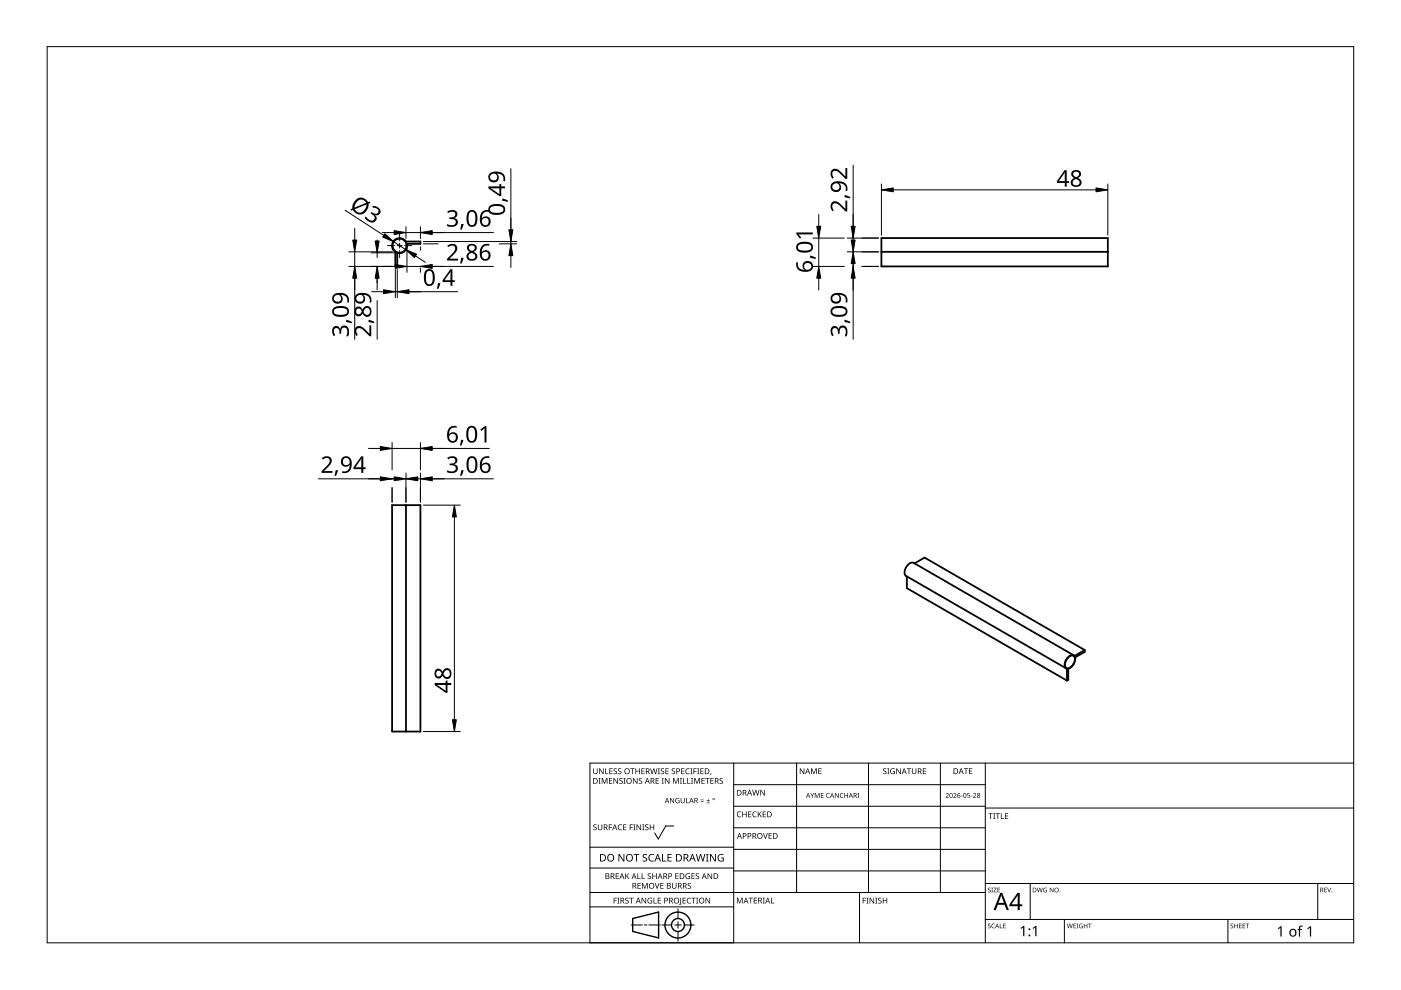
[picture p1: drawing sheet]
<svg xmlns="http://www.w3.org/2000/svg" width="297mm" height="210mm" viewBox="0 0 297 210" stroke-linecap="round" stroke-linejoin="round" font-family="sans-serif">
<g fill="none" stroke="#000" stroke-width=".38">
<path d="M86.1 51.2h3v.5h-2.8a1.61 1.61 0 0 1-2.1 1.9v2.9h-.4v-3.1a1.59 1.59 0 0 1-.2-2.5 1.59 1.59 0 0 1 2.5 .3M186.9 50.5h48v6h-48zM186.9 53.4h48M83.1 107.1h6v48h-6zM86.1 107.1v48M193.7 119.4a1.75 1.75 0 0 0-1.9 1.8l.1 .7 .2 .2 34 19.6M193.7 119.3l34 19.6M193.9 119.5l2.1-1.3 34 19.6M192.3 122.2v2.5l33.9 19.6M226.4 139.5a.9 .9 0 0 1 1.4-.3 2.05 2.05 0 0 1-1.4 2.5 1.07 1.07 0 0 1-.3-1.8zM227.9 139.4a2.27 2.27 0 0 1-1.4 2.4v2.3l-.3 .2M230 137.8l-2.3 1.2a1.69 1.69 0 0 0-2 1.8 .78 .78 0 0 0 .5 1"/>
<path d="M230 137.8v.4l-2 1.2M226.2 141.8v2.5"/>
<circle cx="84.7" cy="52.1" r="1.49"/>
</g>
<path d="M10 9.9h277v190h-277z" fill="none" stroke="#000" stroke-width=".21"/>
<g fill="none" stroke="#000" stroke-width=".21">
<path d="M125.1 179.6h30.5M142.8 175.1h-1.6l-1.6 2.8-.8-1.3M155.6 166.4h53.3M155.6 161.8v38.1h-30.5v-38.1h161.9M168.9 161.8v27.4M184.1 161.8v27.4M199.4 161.8v27.4M208.9 170.9h-53.3M208.9 175.5h-53.3M208.9 161.8v38.1M287 171.3h-78.1M125.1 192.3h30.5"/>
<path d="M125.1 189.2h83.8M133.8 196.1h2.4M136.6 196.1h.6M140 196.1h-2.4M140.3 196.1h2.1M143.1 196.1h1.3M143.7 195.4v1.4M143.7 197.5v2M143.7 192.7v2M147.2 196.1h-2.1M155.6 180.1h53.3M155.6 184h-30.5"/>
<path d="M182.2 189.2v10.7M208.9 184.7h-53.3M218.4 187.3v7.6M225.7 194.9v5M260.3 194.9v5M279.4 187.3v7.6M287 194.9h-78.1M287 187.3h-78.1"/>
</g>
<g fill="#000">
<path d="M125.8 174.9l.5-.1h.2l-.1 .2a.25 .25 0 0 0-.3-.1 .25 .25 0 0 0 0 .4 .42 .42 0 0 1 .4 .5 .42 .42 0 0 1-.7 .2v-.1a.27 .27 0 0 0 .5 0 .27 .27 0 0 0-.1-.4l-.4-.2zM125.8 162.9h.1v.8a.32 .32 0 0 0 .3 .3 .32 .32 0 0 0 .3-.3v-.8h.2v.8a.47 .47 0 0 1-.5 .4 .47 .47 0 0 1-.4-.4zM126.9 165h.4l-.1 .1v1l.1 .1h-.4l.1-.1v-1zM126.8 174.8h.1v.8a.32 .32 0 0 0 .3 .3 .32 .32 0 0 0 .3-.3v-.8h.2v.8a.47 .47 0 0 1-.5 .4 .47 .47 0 0 1-.4-.4zM127 162.9h.2l.6 1v-1h.2v1.2h-.2l-.7-1 .1 1h-.2zM127.6 165h.2l.4 1 .4-1h.2v1.2h-.2v-1.1l-.4 1.1h-.1l-.4-1.1v1.1h-.1zM128.3 162.9h.2v1.1h.5v.1h-.7zM129.1 174.8h.7v.1h-.6v.5h.5v.1h-.5v.5h-.1zM129.1 165h.7v.1h-.5v.4h.5v.1h-.5v.4h.5v.2h-.7zM129.2 162.9h.7v.1h-.5v.4h.4v.2h-.4v.4h.5v.1h-.7zM130.1 163l.5-.1 .2 .1v.1a.25 .25 0 0 0-.4-.1 .25 .25 0 0 0 0 .4 .42 .42 0 0 1 .4 .5 .42 .42 0 0 1-.7 .2v-.1a.27 .27 0 0 0 .5 0 .27 .27 0 0 0-.1-.4l-.4-.2zM130.1 165h.1l.7 1v-1h.1v1.2h-.2l-.6-1v1h-.1z"/>
<path d="M131.1 175l.5-.2 .3 .1-.1 .1a.49 .49 0 0 0-.7 .4 .49 .49 0 0 0 .8 .4 .57 .57 0 0 1-.8 0 .57 .57 0 0 1 0-.8zM131.1 163l.4-.1 .2 .1v.1a.25 .25 0 0 0-.4-.1 .25 .25 0 0 0 0 .4 .42 .42 0 0 1 .4 .5 .42 .42 0 0 1-.6 .2v-.1a.27 .27 0 0 0 .4 0 .27 .27 0 0 0-.1-.4l-.3-.2zM131.4 165.1l.4-.2 .2 .1v.1a.25 .25 0 0 0-.4-.1 .25 .25 0 0 0 0 .4l.4 .2v.4l-.4 .2-.3-.1 .1-.1a.27 .27 0 0 0 .4 .1 .27 .27 0 0 0-.1-.4l-.4-.3zM132.2 165h.4l-.1 .1v1l.1 .1h-.4l.1-.1v-1zM132.1 174.8h.7v.1h-.5v.4h.5v.1h-.5v.5h.5v.1h-.7zM133.5 174.8h.7v.1h-.5v.5h.5v.1h-.5v.5h-.2zM133.6 162.9h.9v.1h-.3v1.1h-.2v-1.1h-.4zM134.3 174.8h.4l-.1 .1v1l.1 .1h-.4l.1-.1v-1zM134.2 165h.2l.6 1v-1h.2v1.2h-.2l-.7-1v1h-.1zM134.7 162.9h.2v.5h.6v-.5h.2v1.2h-.2v-.5h-.6v.5h-.2zM135 174.8h.1l.7 1v-1h.1v1.2h-.2l-.6-1v1h-.1zM135.5 165.1l.4-.2 .2 .1v.1a.25 .25 0 0 0-.4-.1 .25 .25 0 0 0 0 .4l.4 .2v.4l-.4 .2-.3-.1 .1-.1a.27 .27 0 0 0 .4 .1 .27 .27 0 0 0-.1-.4l-.3-.3z"/>
<path d="M136.2 174.8h.4l-.1 .1v1l.1 .1h-.4l.1-.1v-1zM136 162.9h.7v.1h-.6v.4h.5v.2h-.5v.4h.6v.1h-.7zM136.8 174.9l.4-.1h.3l-.1 .2a.25 .25 0 0 0-.3-.1 .25 .25 0 0 0 0 .4 .42 .42 0 0 1 .4 .5 .42 .42 0 0 1-.7 .2v-.1a.27 .27 0 0 0 .5 0 .27 .27 0 0 0-.1-.4l-.4-.2zM137.8 174.8h.1v.5h.6v-.5h.2v1.2h-.2v-.6h-.6v.6h-.1zM137.8 162.9h.2l.3 1 .2-1h.2l.3 1 .2-1h.2l-.3 1.2h-.2l-.3-1-.3 1h-.1zM139 165h.7v.1h-.5v.4h.5v.1h-.5v.4h.5v.2h-.7zM139.5 162.9h.4l-.1 .1v1l.1 .1h-.4l.1-.1v-1zM140.3 165h.4l-.1 .1v1l.1 .1h-.4l.1-.1v-1zM140.1 163l.5-.1 .2 .1v.1a.25 .25 0 0 0-.4-.1 .25 .25 0 0 0 0 .4 .42 .42 0 0 1 .4 .5 .42 .42 0 0 1-.7 .2l.1-.1a.27 .27 0 0 0 .4 0 .27 .27 0 0 0-.1-.4l-.4-.2zM141.1 162.9h.7v.1h-.6v.4h.5v.2h-.5v.4h.6v.1h-.7zM141 165h.1l.7 1v-1h.1v1.2h-.1l-.7-1v1h-.1zM142.1 169.2h.1l.6 .9v-.9h.1v1.1h-.1l-.6-.9v.9h-.1z"/>
<path d="M142.5 163l.4-.1 .2 .1v.1a.25 .25 0 0 0-.4-.1 .25 .25 0 0 0 0 .4 .42 .42 0 0 1 .4 .5 .42 .42 0 0 1-.6 .2v-.1a.27 .27 0 0 0 .4 0 .27 .27 0 0 0-.1-.4l-.4-.2zM142.7 165h.2l.4 1 .4-1h.2v1.2h-.1v-1.1l-.4 1.1h-.2l-.4-1.1v1.1h-.1zM143.3 169.3l.5-.1 .3 .1-.1 .1a.45 .45 0 0 0-.7 .3 .45 .45 0 0 0 .6 .5v-.4h-.2v-.1h.4v.6a.6 .6 0 0 1-.8-.2 .6 .6 0 0 1 0-.8zM144.2 165h.4l-.2 .1v1l.2 .1h-.4l.1-.1v-1zM144.8 165h.2v1h.5v.2h-.7zM144.4 162.9h.7v.1h-.5v.4h.5v.2h-.5v.4h.5v.1h-.7zM144.3 169.2h.2v.7a.28 .28 0 0 0 .2 .3 .28 .28 0 0 0 .3-.3v-.7h.2v.7a.42 .42 0 0 1-.5 .4 .42 .42 0 0 1-.4-.4zM145.5 169.2h.1v1h.5v.1h-.6zM145.7 165h.2v1h.5v.2h-.7zM145.5 163.1l.3-.2 .4 .1v.1l-.3-.1a.49 .49 0 0 0-.4 .7 .49 .49 0 0 0 .7 .3 .57 .57 0 0 1-.8-.1 .57 .57 0 0 1 0-.8zM146.4 162.9h.4l-.1 .1v1l.1 .1h-.4l.1-.1v-1zM146.5 165h.5l-.2 .1v1l.2 .1h-.5l.2-.1v-1z"/>
<path d="M147 162.9h.7v.1h-.5v.5h.5v.1h-.5v.5h-.2zM147.2 165h.2l.4 1 .4-1h.2v1.2h-.2l.1-1.1-.5 1.1h-.1l-.4-1.1v1.1h-.1zM147.8 162.9h.5l-.2 .1v1l.2 .1h-.5l.2-.1v-1zM148.5 169.9h.7v.1h-.7zM148.5 169.5h.7v.2h-.7zM148.5 162.9h.7v.1h-.6v.4h.5v.2h-.5v.4h.6v.1h-.7zM148.7 165h.7v.1h-.5v.4h.5v.1h-.5v.4h.5v.2h-.7zM149.8 170.2h.7v.1h-.7zM149.5 165h.9v.1h-.3v1.1h-.2v-1.1h-.4zM150.1 169.4l.1 .3h.3l-.3 .1v.3l-.1-.3h-.3l.3-.1zM150.7 163.9h.1l-.2 .4zM150.6 165h.7v.1h-.5v.4h.5v.1h-.5v.4h.5v.2h-.7z"/>
<path d="M152.6 165.1l.4-.2 .3 .1-.1 .1a.25 .25 0 0 0-.4-.1 .25 .25 0 0 0 0 .4l.4 .2 .1 .4-.4 .2-.4-.1 .1-.1a.27 .27 0 0 0 .5 .1 .27 .27 0 0 0-.1-.4l-.4-.3zM156.4 172.2l.4-.2 .4 .1-.1 .1a.49 .49 0 0 0-.7 .5 .49 .49 0 0 0 .7 .4 .57 .57 0 0 1-.8 0 .57 .57 0 0 1 0-.8zM157.4 172.1h.1v.5h.7v-.5h.1v1.2h-.1v-.6h-.7v.6h-.1zM158.6 172.1h.7v.1h-.5v.4h.5v.1h-.5v.4h.5v.2h-.7zM159.7 172.2l.3-.2 .4 .1v.1h-.3a.49 .49 0 0 0-.4 .6 .49 .49 0 0 0 .7 .3 .57 .57 0 0 1-.8 0 .57 .57 0 0 1 0-.8zM159.5 167.5h.1l.3 1 .3-1h.1l.3 1 .3-1h.1l-.3 1.2h-.2l-.3-1.1-.2 1.1h-.2zM160.7 172.1h.1v.6l.5-.6h.2l-.5 .5 .5 .7h-.1l-.5-.6-.1 .6h-.1zM161.8 176.6h.1l.4 1.1 .3-1.1h.2l-.4 1.2h-.2zM161.2 167.5h.2l.6 1v-1h.2v1.2h-.2l-.7-1v1h-.1zM161.7 172.1h.7v.1h-.5v.4h.5v.1h-.5v.4h.5v.2h-.7zM163 176.6h.6v.2h-.5v.3h.5v.2h-.5v.4h.5v.1h-.6zM169.6 162.9h.2l.6 1v-1h.1v1.2h-.1l-.7-1v1h-.1z"/>
<path d="M171.8 168.1h.1l.3 .5 .3-.5h.1l-.3 .7v.4h-.2v-.4zM172 162.9h.2l.4 1 .3-1h.3v1.2h-.2v-1l-.4 1h-.1l-.4-1.1v1.1h-.1zM172.7 168.1h.2l.4 .9 .3-.9h.2v1.1h-.2v-.9l-.4 .9-.3-.9v.9h-.2zM173.5 162.9h.7v.1h-.5v.4h.4v.1h-.4v.5h.5v.1h-.7zM174 168.1h.6v.2h-.4v.3h.4v.1h-.4v.4h.4v.1h-.6zM175.3 168.3l.3-.2 .3 .1v.1a.41 .41 0 0 0-.6 .4 .41 .41 0 0 0 .6 .3 .48 .48 0 0 1-.7 0 .48 .48 0 0 1 .1-.7zM177 168.1h.2l.5 .9v-.9h.1v1.1h-.1l-.6-.9v.9h-.1zM178.2 168.3l.3-.2 .3 .1v.1a.41 .41 0 0 0-.6 .4 .41 .41 0 0 0 .6 .3 .48 .48 0 0 1-.7 0 .48 .48 0 0 1 .1-.7zM179 168.1h.1v.5h.6v-.5h.1v1.1h-.1v-.5h-.6v.5h-.1zM181.8 168.1h.4l-.2 .1 .2 1h-.4l.1-.1zM187.3 163l.4-.1 .2 .1v.1a.25 .25 0 0 0-.4-.1 .25 .25 0 0 0 0 .4 .42 .42 0 0 1 .4 .5 .42 .42 0 0 1-.6 .2v-.1a.27 .27 0 0 0 .4 0 .27 .27 0 0 0-.1-.4l-.3-.2zM188.1 162.9h.5l-.2 .1v1l.2 .1h-.5l.2-.1v-1z"/>
<path d="M188.9 163.1l.5-.2 .3 .1v.1a.5 .5 0 0 0-.8 .4 .5 .5 0 0 0 .7 .5v-.4h-.3v-.1h.4v.6a.66 .66 0 0 1-.8-.1 .66 .66 0 0 1 0-.9zM190 162.9h.2l.7 1-.1-1h.2v1.2h-.2l-.6-1v1h-.2zM192.3 162.9h.9v.1h-.4v1.1h-.2v-1.1h-.3zM193.3 162.9h.2v.8a.32 .32 0 0 0 .3 .3 .32 .32 0 0 0 .3-.3v-.8h.2v.8a.47 .47 0 0 1-.5 .4 .47 .47 0 0 1-.5-.4zM195.7 162.9h.6v.1h-.5v.4h.5v.2h-.5v.4h.5v.1h-.6zM200.5 168.3a.37 .37 0 0 1 .6 0 .37 .37 0 0 1-.2 .5l-.3 .3h.6v.1h-.7l.3-.4a.27 .27 0 0 0 .2-.4 .27 .27 0 0 0-.4-.1zM202.1 168.3a.37 .37 0 0 1 .6 0 .37 .37 0 0 1-.2 .5l-.2 .3h.5v.1h-.7l.3-.4a.27 .27 0 0 0 .3-.4 .27 .27 0 0 0-.5-.1zM203.7 168.7h.4v.1h-.4zM204.4 162.9h.9v.1h-.4v1.1h-.2v-1.1h-.3zM205.1 168.1h.5v.2h-.4v.3a.34 .34 0 0 1 .5 .1 .34 .34 0 0 1-.2 .5 .34 .34 0 0 1-.4-.2 .29 .29 0 0 0 .4 .1 .29 .29 0 0 0 0-.5 .29 .29 0 0 0-.4 0zM205.8 168.7h.4v.1h-.4zM205.4 162.9h.7v.1h-.5v.4h.5v.1h-.5v.5h.5v.1h-.7z"/>
<path d="M206.3 168.3a.37 .37 0 0 1 .6 0 .37 .37 0 0 1-.2 .5l-.2 .3h.5v.1h-.7l.3-.4a.27 .27 0 0 0 .3-.4 .27 .27 0 0 0-.5-.1zM209.6 172.4h.9v.2h-.4v1h-.1v-1h-.4zM210.6 172.4h.4l-.1 .1v1l.1 .1h-.4l.1-.1v-1zM211.1 172.4h.9v.2h-.4v1h-.1v-1h-.4zM212.2 172.4h.2v1.1h.5v.1h-.7zM213.1 172.4h.7v.2h-.6v.3h.5v.2h-.5v.4h.6v.1h-.7zM130.1 190.3h.7v.2h-.5v.4h.4v.1h-.4v.6h-.2zM130.5 185.2h.7v.1h-.5v.4h.5v.1h-.5v.4h.5v.2h-.7zM130.9 190.3h.4l-.1 .2v.9l.1 .2h-.4l.1-.2v-.9zM131.1 181.1h.3l.8 1.3v-1.3h.2v1.6h-.3l-.8-1.4v1.4h-.2zM132.6 190.5l.4-.2 .3 .1-.1 .1a.25 .25 0 0 0-.4-.1 .25 .25 0 0 0 0 .4 .4 .4 0 0 1 .5 .3 .4 .4 0 0 1-.3 .5 .4 .4 0 0 1-.5-.2h.1a.27 .27 0 0 0 .5 .1 .27 .27 0 0 0-.1-.5l-.4-.2zM132.6 185.2h.1v.6l.6-.6h.1l-.4 .5 .5 .7h-.2l-.5-.6-.1 .6h-.1z"/>
<path d="M133.4 190.3h.9v.2h-.4v1.1h-.1v-1.1h-.4zM134.3 181.1h1.2v.2h-.5v1.4h-.2v-1.4h-.5zM135.2 185.2h.1v1h.5v.2h-.6zM135.2 187.2h.6v.1h-.5v.4h.5v.2h-.5v.4h.5v.1h-.6zM136 185.2h.2v1h.5v.2h-.7zM136.1 187.2h.2l.4 1 .4-1h.2v1.2h-.1v-1l-.4 1h-.2l-.4-1 .1 1h-.2zM136 190.3h.2l.7 1.1-.1-1.1h.2v1.3h-.2l-.6-1v1h-.2zM136.3 181.2l.4-.1h.5l-.2 .2a.33 .33 0 0 0-.5 .1 .33 .33 0 0 0 .4 .4 .49 .49 0 0 1 .3 .7 .49 .49 0 0 1-.8 .2l-.2-.1v-.2l.3 .1a.35 .35 0 0 0 .5-.2 .35 .35 0 0 0-.4-.4l-.3-.3zM137.4 190.5l.6-.2 .3 .1-.1 .1a.5 .5 0 0 0-.8 .4 .5 .5 0 0 0 .7 .5v-.3h-.3v-.2h.5v.6a.66 .66 0 0 1-.9-.1 .66 .66 0 0 1 0-.9zM137.4 185.3l.4-.2 .2 .1v.1a.25 .25 0 0 0-.4-.1 .25 .25 0 0 0 0 .4 .42 .42 0 0 1 .4 .6 .42 .42 0 0 1-.6 .2v-.2a.27 .27 0 0 0 .4 .1 .27 .27 0 0 0-.1-.4l-.3-.3zM137.7 181.3l.4-.2h.6l-.1 .2-.4-.1a.64 .64 0 0 0-.5 .9 .64 .64 0 0 0 .9 .3v.2a.83 .83 0 0 1-1-.3 .83 .83 0 0 1 .1-1zM138.6 190.3h.1v1.1h.5v.2h-.6z"/>
<path d="M138.8 187.2h.2l.3 1.1 .4-1.1h.1l-.4 1.2h-.1zM138.3 185.2h.2v.5h.6v-.5h.1v1.2h-.1v-.6h-.6v.6h-.2zM139.5 190.3h.6v.2h-.5v.4h.5v.1h-.5v.4h.5v.2h-.6zM140.4 181.1h.2v1.4h.7v.2h-.9zM140 187.2h.7v.1h-.5v.4h.5v.2h-.5v.4h.5v.1h-.7zM141.5 181.1h.9v.2h-.7v.4h.7v.2h-.7v.6h.7v.2h-.9zM142.5 187.2h.1v.8a.32 .32 0 0 0 .4 .3 .32 .32 0 0 0 .3-.3v-.8h.1v.8a.47 .47 0 0 1-.4 .4 .47 .47 0 0 1-.5-.4zM143.2 185.2h.7v.1h-.6v.4h.5v.1h-.5v.4h.6v.2h-.7zM144.2 190.3h.2v1.3l-.1 .2-.3 .1v-.2l.2-.1zM144.7 190.3h.7v.2h-.5v.4h.5v.1h-.5v.4h.5v.2h-.7zM145.5 185.3l.4-.2 .4 .1-.1 .1a.5 .5 0 0 0-.7 .4 .5 .5 0 0 0 .7 .5v-.3h-.3v-.2h.4v.6a.66 .66 0 0 1-.9-.1 .66 .66 0 0 1 .1-.9zM145.8 190.5l.3-.2 .4 .1v.1h-.3a.49 .49 0 0 0-.4 .6 .49 .49 0 0 0 .7 .3 .57 .57 0 0 1-.8 0 .57 .57 0 0 1 0-.8z"/>
<path d="M145.9 187.3l.4-.1 .2 .1v.1a.25 .25 0 0 0-.4-.1 .25 .25 0 0 0 0 .4l.4 .2v.3l-.4 .2h-.3l.1-.1a.27 .27 0 0 0 .4 0 .27 .27 0 0 0-.1-.4l-.4-.2zM146.6 190.3h.9v.2h-.4v1.1h-.1v-1.1h-.4zM146.6 185.2h.7v.1h-.5v.4h.5v.1h-.5v.4h.5v.2h-.7zM147.6 190.3h.4l-.1 .2v.9l.1 .2h-.4l.1-.2v-.9zM147.6 185.3l.4-.2 .2 .1v.1a.25 .25 0 0 0-.4-.1 .25 .25 0 0 0 0 .4 .42 .42 0 0 1 .4 .6 .42 .42 0 0 1-.7 .2l.1-.2a.27 .27 0 0 0 .4 .1 .27 .27 0 0 0-.1-.4l-.4-.3zM147.5 181.1h.2l.4 1.3 .3-1.3h.2l.4 1.3 .3-1.3h.2l-.4 1.6h-.2l-.4-1.4-.3 1.4h-.2zM149.7 181.1h.5l-.2 .1v1.3l.2 .2h-.5l.1-.2v-1.3zM149.6 190.3h.2l.6 1.1v-1.1h.2v1.3h-.2l-.7-1v1h-.1zM150 185.2h.2l.6 1v-1h.2v1.2h-.2l-.6-1v1h-.2zM150.5 181.1h.3l.8 1.3v-1.3h.2v1.6h-.2l-.9-1.4v1.4h-.2zM152.4 181.3l.7-.2h.3l-.1 .2a.65 .65 0 0 0-1 .5 .65 .65 0 0 0 .9 .7v-.5h-.3v-.2h.5v.8a.86 .86 0 0 1-1.1-.2 .86 .86 0 0 1 .1-1.1zM156.2 190.3h.3l.3 1 .4-1h.3v1.2h-.2v-1l-.4 1h-.1l-.4-1v1h-.2z"/>
<path d="M158.7 190.3h.9v.2h-.3v1h-.2v-1h-.4zM159.8 190.3h.7v.2h-.5v.3h.5v.2h-.5v.4h.5v.1h-.7zM161.7 190.3h.5l-.2 .2v.9l.2 .1h-.5l.2-.1v-.9zM163.5 190.3h.1v1.1h.6v.1h-.7zM182.9 190.3h.7v.2h-.5v.4h.5v.1h-.5v.6h-.2zM183.7 190.3h.4l-.1 .2v.9l.1 .2h-.4l.1-.2v-.9zM184.4 190.3h.1l.7 1v-1h.1v1.3h-.1l-.7-1v1h-.1zM185.6 190.3h.4l-.1 .2v.9l.1 .2h-.4l.1-.2v-.9zM186.2 190.5l.5-.2 .2 .1v.1a.25 .25 0 0 0-.4-.1 .25 .25 0 0 0 0 .4l.4 .2v.4l-.4 .2-.3-.1v-.1a.27 .27 0 0 0 .5 .1 .27 .27 0 0 0-.1-.5l-.4-.2zM187.2 190.3h.1v.6h.6v-.6h.2v1.3h-.2v-.6h-.6v.6h-.1zM209.5 188.3l.3-.1 .2 .2a.24 .24 0 0 0-.3-.1 .24 .24 0 0 0-.1 .3 .24 .24 0 0 0 .3 .1l.2 .2-.1 .2-.4 .1-.2-.2a.23 .23 0 0 0 .4 .2 .23 .23 0 0 0 0-.4l-.3-.2zM209.5 195.9l.3-.1 .2 .2a.24 .24 0 0 0-.3-.1 .24 .24 0 0 0-.1 .3 .24 .24 0 0 0 .3 .1 .31 .31 0 0 1 0 .5 .31 .31 0 0 1-.5-.1 .23 .23 0 0 0 .4 .1 .23 .23 0 0 0 0-.4l-.3-.2z"/>
<path d="M210.2 188.2h.3l-.1 .1 .1 .9h-.3l.1-.1zM210.3 196l.4-.2 .2 .1v.1a.39 .39 0 0 0-.6 .3 .39 .39 0 0 0 .6 .4 .46 .46 0 0 1-.7-.1 .46 .46 0 0 1 .1-.6zM210.7 188.2h.6l-.5 .9h.5v.1h-.7l.5-.9h-.4zM212 195.8h.1v.9l.4 .1h-.5zM211.5 188.2h.5l-.4 .1v.3h.4l-.4 .1v.4l.4 .1h-.5zM212.7 195.8h.5l-.4 .1v.3h.4l-.4 .2v.3l.4 .1h-.5zM216.4 196.8l.6-.5h.2v2.2h-.3v-1.9l-.4 .4zM218.9 196.8l.6-.5h.3v2.2h-.3v-1.9l-.4 .4zM219.8 188.2h.2l.2 .8 .2-.8h.1l.3 .8 .2-.8h.1l-.3 1h-.1l-.2-.8-.3 .8h-.1zM221.3 188.3h.7h-.1a.4 .4 0 0 0-.6 .4 .4 .4 0 0 0 .6 .4v-.3l-.2-.1h.3v.5a.53 .53 0 0 1-.7-.2 .53 .53 0 0 1 0-.7zM222.6 188.2h.1l.5 .8v-.8h.1v1h-.1l-.5-.8v.8h-.1zM226.2 195.8h.1l.2 .9 .3-.9h.1l.2 .9 .2-.9h.1l-.2 1h-.1l-.3-.8-.2 .8h-.1z"/>
<path d="M227.6 195.8h.5l-.4 .1v.3h.4l-.4 .2v.3l.4 .1h-.5zM228.3 195.8h.3l-.1 .1 .1 .9h-.3l.1-.1zM228.9 196l.7-.1-.2 .1a.4 .4 0 0 0-.5 .3 .4 .4 0 0 0 .5 .4v-.3l-.2-.1h.4v.5a.53 .53 0 0 1-.7-.1 .53 .53 0 0 1 0-.7zM229.8 195.8h.1v.4h.5v-.4h.1v1h-.1v-.4h-.5v.4h-.1zM230.7 195.8h.7l-.3 .1v.9h-.1v-.9zM260.9 195.9l.4-.1 .1 .2a.24 .24 0 0 0-.3-.1 .24 .24 0 0 0-.1 .3 .24 .24 0 0 0 .4 .1 .31 .31 0 0 1 0 .5 .31 .31 0 0 1-.5-.1 .23 .23 0 0 0 .3 .1 .23 .23 0 0 0 .1-.4l-.4-.2zM261.7 195.8h.1v.4h.5v-.4h.1v1h-.1v-.4h-.5v.4h-.1zM262.7 195.8h.5l-.4 .1v.3h.4l-.4 .2v.3l.4 .1h-.5zM263.5 195.8h.5l-.4 .1v.3h.4l-.4 .2v.3l.4 .1h-.5zM264.1 195.8h.7l-.3 .1v.9h-.1v-.9zM270.9 196.9l.6-.5h.2v2.2h-.2v-1.9l-.4 .3zM275.5 196.4l.7-.1v.2h-.4l-.1 .2-.1 .2h.5v.2h-.5v1.5h-.2v-1.5h-.3l.3-.2z"/>
<path d="M277.2 196.9l.6-.5h.2v2.2h-.3v-1.9l-.4 .3zM280.8 188.2h.5l-.4 .1v.3h.4l-.4 .1v.4l.4 .1h-.5zM281.4 188.2h.1l.3 .8 .3-.8h.1l-.3 1h-.1z"/>
<path d="M125.8 165h.3a.54 .54 0 0 1 .6 .6 .56 .56 0 0 1-.6 .6h-.3zM125.9 165.1v.9h.2a.43 .43 0 0 0 .5-.4 .41 .41 0 0 0-.5-.5z"/>
<path d="M128 174.8h.3a.35 .35 0 0 1 .5 .2 .35 .35 0 0 1-.3 .5l.4 .5h-.2l-.3-.5h-.2v.5h-.2zM128.2 174.9v.5h.1a.23 .23 0 0 0 .3-.2 .23 .23 0 0 0-.3-.3z"/>
<path d="M130.3 174.8h.1l.5 1.2h-.2l-.1-.4h-.5l-.2 .4h-.1zM130.3 175l-.2 .5h.4z"/>
<path d="M132.3 163.5a.61 .61 0 0 1 1.2 0 .61 .61 0 0 1-1.2 0zM132.7 163.1l-.1 .4a.45 .45 0 0 0 .5 .4 .45 .45 0 0 0 .3-.5 .45 .45 0 0 0-.5-.4z"/>
<path d="M132.7 165.6a.61 .61 0 0 1 1.2 0 .61 .61 0 0 1-1.2 0zM133.1 165.2a.47 .47 0 0 0-.1 .7 .47 .47 0 0 0 .7-.1 .45 .45 0 0 0 0-.6 .45 .45 0 0 0-.6 0z"/>
<path d="M136.9 162.9h.4a.35 .35 0 0 1 .4 .3 .35 .35 0 0 1-.2 .4l.3 .5h-.2l-.3-.5h-.2v.5h-.2zM137.1 163v.5h.2a.23 .23 0 0 0 .3-.2 .23 .23 0 0 0-.3-.3z"/>
<path d="M137.2 165h.1l.5 1.2h-.2l-.1-.4h-.5l-.1 .4h-.2zM137.2 165.1l-.2 .6h.4z"/>
<path d="M138 165h.3a.35 .35 0 0 1 .4 .2 .35 .35 0 0 1-.2 .4l.3 .6h-.2l-.3-.5h-.2v.5h-.1zM138.1 165.1v.4h.2a.23 .23 0 0 0 .3-.2 .23 .23 0 0 0-.3-.2z"/>
<path d="M141.4 169.2h.1l.4 1.1h-.1l-.2-.3h-.4l-.1 .3h-.2zM141.4 169.3l-.2 .5h.4z"/>
<path d="M143.4 162.9h.3a.41 .41 0 0 1 .5 .5 .41 .41 0 0 1-.6 .3v.4h-.2zM143.6 163v.5a.29 .29 0 0 0 .4-.2 .29 .29 0 0 0-.4-.3z"/>
<path d="M146.5 169.2h.2l.4 1.1h-.2l-.1-.3h-.4l-.2 .3h-.1zM146.6 169.3l-.2 .5h.4z"/>
<path d="M147.2 169.2h.3a.31 .31 0 0 1 .4 .2 .31 .31 0 0 1-.2 .4l.3 .5h-.1l-.3-.5h-.2v.5h-.2zM147.4 169.3v.4h.1a.21 .21 0 0 0 .3-.2 .21 .21 0 0 0-.3-.2z"/>
<path d="M149.4 162.9h.4a.61 .61 0 0 1 .6 .6 .61 .61 0 0 1-.6 .6h-.4zM149.6 163v1h.2a.48 .48 0 0 0 .4-.5 .48 .48 0 0 0-.4-.5z"/>
<path d="M151.1 169.4a.24 .24 0 0 1 .4 0 .24 .24 0 0 1-.4 0zM151.2 169.4a.15 .15 0 0 0 .3 0 .15 .15 0 0 0-.3 0z"/>
<path d="M151.6 165h.3a.35 .35 0 0 1 .4 .2 .35 .35 0 0 1-.2 .4l.3 .6h-.1l-.3-.5h-.3v.5h-.1zM151.7 165.1v.4h.2a.23 .23 0 0 0 .3-.2 .23 .23 0 0 0-.3-.2z"/>
<path d="M156.7 176.6h.2l.4 1.2h-.1l-.2-.3h-.5l-.1 .3h-.2zM156.8 176.8l-.2 .5h.4z"/>
<path d="M156.2 167.5h.4a.61 .61 0 0 1 .6 .6 .61 .61 0 0 1-.6 .6h-.4zM156.4 167.6v1h.2a.49 .49 0 0 0 .4-.4 .49 .49 0 0 0-.3-.6z"/>
<path d="M157.5 167.5h.3a.35 .35 0 0 1 .4 .2 .35 .35 0 0 1-.2 .4l.3 .6h-.1l-.3-.5h-.3v.5h-.1zM157.6 167.6v.5h.2a.23 .23 0 0 0 .3-.3 .23 .23 0 0 0-.3-.2z"/>
<path d="M157.5 176.6h.3a.41 .41 0 0 1 .5 .5 .41 .41 0 0 1-.7 .3v.4h-.1zM157.6 176.8v.4a.29 .29 0 0 0 .5-.2 .29 .29 0 0 0-.5-.2z"/>
<path d="M158.5 176.6h.3a.41 .41 0 0 1 .5 .5 .41 .41 0 0 1-.6 .3v.4h-.2zM158.7 176.8v.4a.29 .29 0 0 0 .4-.2 .29 .29 0 0 0-.4-.2z"/>
<path d="M158.8 167.5h.2l.5 1.2h-.2l-.1-.4h-.5l-.2 .4h-.1zM158.9 167.6l-.2 .6h.4z"/>
<path d="M159.6 176.6h.3a.35 .35 0 0 1 .4 .3 .35 .35 0 0 1-.2 .4l.3 .5h-.2l-.3-.5h-.2v.5h-.1zM159.7 176.8v.4h.2a.23 .23 0 0 0 .3-.2 .23 .23 0 0 0-.3-.2z"/>
<path d="M160.4 177.2a.65 .65 0 0 1 1.3 0 .65 .65 0 0 1-1.3 0zM160.8 176.8l-.1 .4a.45 .45 0 0 0 .5 .4 .45 .45 0 0 0 .4-.5 .45 .45 0 0 0-.5-.4z"/>
<path d="M162.7 172.1h.3a.61 .61 0 0 1 .6 .6 .61 .61 0 0 1-.6 .6h-.3zM162.8 172.2v.9h.2a.48 .48 0 0 0 .5-.4 .48 .48 0 0 0-.5-.5z"/>
<path d="M163.9 176.6h.4a.61 .61 0 0 1 .6 .7 .61 .61 0 0 1-.7 .5h-.3zM164.1 176.8v.9h.1a.48 .48 0 0 0 .5-.4 .48 .48 0 0 0-.4-.5z"/>
<path d="M171.2 162.9h.1l.5 1.2h-.2l-.1-.4h-.5l-.1 .4h-.2zM171.2 163.1l-.1 .5h.3z"/>
<path d="M171.3 168.1l.5 1.1-.3-.4h-.4l-.2 .4zM171.3 168.3l-.1 .4h.3z"/>
<path d="M176.4 168.1l.5 1.1-.3-.4h-.4l-.2 .4zM176.4 168.3l-.1 .4h.3z"/>
<path d="M180.3 168.1l.5 1.1-.2-.4h-.4l-.3 .4zM180.4 168.3l-.2 .4h.4z"/>
<path d="M181 168.1h.3a.29 .29 0 0 1 .3 .2 .29 .29 0 0 1-.2 .4l.3 .5h-.1l-.3-.5h-.2v.5h-.1zM181.1 168.3v.3h.2a.2 .2 0 0 0 .2-.2 .2 .2 0 0 0-.2-.1z"/>
<path d="M191.6 162.9h.2l.4 1.2h-.1l-.2-.4h-.4l-.2 .4h-.1zM191.7 163.1l-.2 .5h.4z"/>
<path d="M194.6 162.9h.3a.35 .35 0 0 1 .5 .2 .35 .35 0 0 1-.3 .5l.4 .5h-.2l-.3-.5h-.3v.5h-.1zM194.7 163v.5h.2a.23 .23 0 0 0 .3-.2 .23 .23 0 0 0-.3-.3z"/>
<path d="M201.4 168.2l.4-.1 .2 .3v.5l-.2 .3-.3-.1-.2-.2zM201.5 168.3l-.1 .2a.38 .38 0 0 0 .3 .5 .41 .41 0 0 0 .2-.4 .41 .41 0 0 0-.4-.3z"/>
<path d="M203.1 168.2l.4-.1-.3 .2-.1 .3a.35 .35 0 0 1 .5 .2 .35 .35 0 0 1-.4 .5 .35 .35 0 0 1-.2-.5zM203.1 168.9a.22 .22 0 0 0 .4 0 .22 .22 0 0 0-.4 0z"/>
<path d="M202.2 162.9h.3a.55 .55 0 0 1 .6 .6 .56 .56 0 0 1-.6 .6h-.3zM202.3 163v1h.2a.48 .48 0 0 0 .5-.5 .48 .48 0 0 0-.5-.5z"/>
<path d="M203.7 162.9h.2l.4 1.2h-.1l-.2-.4h-.5l-.1 .4h-.2zM203.8 163.1l-.2 .5h.4z"/>
<path d="M204.3 168.2l.4-.1 .2 .3v.5l-.2 .3-.3-.1-.1-.2zM204.4 168.3v.1a.37 .37 0 0 0-.1 .4 .37 .37 0 0 0 .4 .2 .4 .4 0 0 0 .1-.4 .4 .4 0 0 0-.4-.3z"/>
<path d="M207.2 168.2a.29 .29 0 0 1 .5 0 .29 .29 0 0 1-.1 .4 .29 .29 0 0 1 .1 .5 .29 .29 0 0 1-.5 0 .29 .29 0 0 1 .1-.5zM207.3 168.9a.2 .2 0 0 0 .4 0 .2 .2 0 0 0-.4 0zM207.3 168.4a.17 .17 0 0 0 .3 0 .17 .17 0 0 0-.3 0z"/>
<path d="M128.4 185.2h.3a.31 .31 0 0 1 .5 .1 .31 .31 0 0 1-.3 .4 .33 .33 0 0 1 .3 .4 .33 .33 0 0 1-.4 .3h-.4zM128.5 185.8v.4h.3a.23 .23 0 0 0 .3-.2 .23 .23 0 0 0-.3-.2zM128.5 185.3v.4h.2a.21 .21 0 0 0 .3-.2 .21 .21 0 0 0-.3-.2z"/>
<path d="M127.2 181.1h.5a.71 .71 0 0 1 .8 .8 .73 .73 0 0 1-.8 .8h-.5zM127.4 181.2v1.3h.2a.56 .56 0 0 0 .7-.6 .54 .54 0 0 0-.6-.7z"/>
<path d="M129.5 185.2h.3a.35 .35 0 0 1 .4 .2 .35 .35 0 0 1-.2 .4l.3 .6h-.1l-.3-.5h-.3v.5h-.1zM129.6 185.3v.4h.2a.23 .23 0 0 0 .3-.2 .23 .23 0 0 0-.3-.2z"/>
<path d="M128.9 181.3a.76 .76 0 0 1 1.1 .1 .76 .76 0 0 1-.1 1.1 .76 .76 0 0 1-1.1-.3v-.5zM129.1 181.4a.62 .62 0 0 0-.1 .8 .62 .62 0 0 0 .8 .2l.1-.1a.61 .61 0 0 0 0-.8 .61 .61 0 0 0-.8-.1z"/>
<path d="M131.6 190.3h.3a.35 .35 0 0 1 .4 .3 .35 .35 0 0 1-.2 .4l.3 .6h-.1l-.3-.5h-.3v.5h-.1zM131.7 190.5v.4h.2a.23 .23 0 0 0 .3-.2 .23 .23 0 0 0-.3-.2z"/>
<path d="M131.8 185.2h.1l.5 1.2h-.2l-.1-.4h-.5l-.1 .4h-.2zM131.9 185.3l-.2 .6h.4z"/>
<path d="M132.9 181.3a.76 .76 0 0 1 1.1 .1 .76 .76 0 0 1-.1 1.1 .76 .76 0 0 1-1.1-.3l-.1-.5zM133.1 181.4a.62 .62 0 0 0-.2 .8 .62 .62 0 0 0 .9 .2l.1-.1a.61 .61 0 0 0 0-.8 .61 .61 0 0 0-.8-.1z"/>
<path d="M134.1 187.2h.3a.35 .35 0 0 1 .5 .2 .35 .35 0 0 1-.3 .5l.4 .5h-.2l-.3-.5h-.2v.5h-.2zM134.3 187.3v.5h.1a.23 .23 0 0 0 .3-.2 .23 .23 0 0 0-.3-.3z"/>
<path d="M134.4 185.2h.1l.5 1.2h-.2l-.1-.4h-.5l-.1 .4h-.2zM134.4 185.3l-.2 .6h.4z"/>
<path d="M135.3 190.3h.1l.5 1.3h-.2l-.1-.4h-.5l-.2 .4h-.1zM135.3 190.5l-.2 .5h.4z"/>
<path d="M137.5 187.8a.61 .61 0 0 1 1.2 0 .61 .61 0 0 1-1.2 0zM137.9 187.4a.47 .47 0 0 0-.1 .7 .47 .47 0 0 0 .7 0v-.1a.45 .45 0 0 0 0-.5 .45 .45 0 0 0-.6-.1z"/>
<path d="M139.4 181.1h.1l.6 1.6h-.2l-.1-.5h-.7l-.2 .5h-.2zM139.4 181.3l-.2 .7h.5z"/>
<path d="M139.9 185.2h.1l.5 1.2h-.2l-.1-.4h-.5l-.1 .4h-.2zM139.9 185.3l-.1 .6h.3z"/>
<path d="M140.7 185.2h.3a.35 .35 0 0 1 .4 .2 .35 .35 0 0 1-.2 .4l.3 .6h-.2l-.2-.5h-.3v.5h-.1zM140.8 185.3v.4h.2a.23 .23 0 0 0 .3-.2 .23 .23 0 0 0-.3-.2z"/>
<path d="M141.4 187.2h.3a.31 .31 0 0 1 .5 .2 .31 .31 0 0 1-.2 .4 .33 .33 0 0 1 .2 .4 .33 .33 0 0 1-.4 .2h-.4zM141.5 187.9v.4h.3a.23 .23 0 0 0 .3-.2 .23 .23 0 0 0-.3-.2zM141.5 187.3v.4h.3a.21 .21 0 0 0 .2-.2 .21 .21 0 0 0-.3-.2z"/>
<path d="M140.8 190.3h.4a.41 .41 0 0 1 .4 .5 .41 .41 0 0 1-.6 .3v.5h-.2zM141 190.5v.5a.29 .29 0 0 0 .5-.3 .29 .29 0 0 0-.5-.2z"/>
<path d="M141.9 190.3h.3a.35 .35 0 0 1 .4 .3 .35 .35 0 0 1-.2 .4l.3 .6h-.1l-.3-.5h-.3v.5h-.1zM142 190.5v.4h.2a.23 .23 0 0 0 .3-.2 .23 .23 0 0 0-.3-.2z"/>
<path d="M141.7 185.2h.3a.41 .41 0 0 1 .5 .5 .41 .41 0 0 1-.6 .2v.5h-.2zM141.9 185.3v.5a.29 .29 0 0 0 .4-.3 .29 .29 0 0 0-.4-.2z"/>
<path d="M143.7 187.2h.4a.35 .35 0 0 1 .4 .2 .35 .35 0 0 1-.2 .5l.3 .5h-.2l-.3-.5h-.2v.5h-.2zM143.9 187.3v.5h.2a.23 .23 0 0 0 .3-.2 .23 .23 0 0 0-.3-.3z"/>
<path d="M142.8 191a.61 .61 0 0 1 1.2 0 .61 .61 0 0 1-1.2 0zM143.2 190.6a.47 .47 0 0 0-.1 .7 .47 .47 0 0 0 .7-.1 .45 .45 0 0 0-.1-.6 .45 .45 0 0 0-.5 0z"/>
<path d="M143.3 181.1h.5a.71 .71 0 0 1 .8 .8 .73 .73 0 0 1-.8 .8h-.5zM143.5 181.2v1.3h.2a.56 .56 0 0 0 .7-.6 .54 .54 0 0 0-.6-.7z"/>
<path d="M144.8 187.2h.3a.35 .35 0 0 1 .5 .2 .35 .35 0 0 1-.3 .5l.4 .5h-.2l-.3-.5h-.2v.5h-.2zM145 187.3v.5h.1a.23 .23 0 0 0 .3-.2 .23 .23 0 0 0-.3-.3z"/>
<path d="M144.1 185.2h.4a.61 .61 0 0 1 .6 .6 .61 .61 0 0 1-.6 .6h-.4zM144.3 185.3v.9h.1a.48 .48 0 0 0 .5-.4 .48 .48 0 0 0-.4-.5z"/>
<path d="M144.9 181.1h.5a.45 .45 0 0 1 .5 .3 .45 .45 0 0 1-.3 .6l.5 .7h-.3l-.3-.7h-.4v.7h-.2zM145.1 181.3v.5h.3a.3 .3 0 0 0 .3-.3 .3 .3 0 0 0-.3-.2z"/>
<path d="M146.7 181.1h.2l.6 1.6h-.2l-.2-.5h-.6l-.2 .5h-.2zM146.8 181.3l-.2 .7h.5z"/>
<path d="M148.1 191a.61 .61 0 0 1 1.2 0 .61 .61 0 0 1-1.2 0zM148.4 191a.45 .45 0 0 0 .9 0 .45 .45 0 0 0-.9 0z"/>
<path d="M149.2 185.2h.2l.5 1.2h-.2l-.2-.4h-.4l-.2 .4h-.1zM149.3 185.3l-.2 .6h.4z"/>
<path d="M151.3 185.2h.4a.61 .61 0 0 1 .6 .6 .61 .61 0 0 1-.6 .6h-.4zM151.5 185.3v.9h.1a.48 .48 0 0 0 .5-.4 .48 .48 0 0 0-.4-.5z"/>
<path d="M158.1 190.3h.1l.5 1.2h-.2l-.1-.3h-.5l-.1 .3h-.2zM158.2 190.5l-.2 .5h.4z"/>
<path d="M160.8 190.3h.3a.35 .35 0 0 1 .4 .3 .35 .35 0 0 1-.2 .4l.3 .5h-.1l-.3-.5h-.3v.5h-.1zM160.9 190.5v.4h.2a.23 .23 0 0 0 .3-.2 .23 .23 0 0 0-.3-.2z"/>
<path d="M162.7 190.3h.1l.5 1.2h-.1l-.2-.3h-.5l-.1 .3h-.2zM162.8 190.5l-.2 .5h.4z"/>
<path d="M211.4 195.8l.5 1-.3-.3h-.4l-.2 .3zM211.4 196l-.1 .4h.3z"/>
<path d="M212.1 189.3h.4l1.4 3.7h-.5l-.4-1.2h-1.5l-.4 1.2h-.4zM212.3 189.8l-.6 1.6h1.2z"/>
<path d="M215.7 189.3h.5v2.4h.5v.4h-.5v.9h-.4v-.9h-1.8v-.3zM215.8 189.8l-1.3 1.9h1.3z"/>
<path d="M219 188.2h.3a.44 .44 0 0 1 .4 .5 .45 .45 0 0 1-.5 .5h-.2zM219.1 188.3v.8l.3-.1 .2-.2v-.3z"/>
<path d="M223.5 188.7a.5 .5 0 0 1 1 0 .5 .5 0 0 1-1 0zM223.7 188.7a.36 .36 0 0 0 .7 0 .36 .36 0 0 0-.7 0z"/>
<path d="M273.6 197.1a.82 .82 0 0 1 1.2 .1 .82 .82 0 0 1-.2 1.2 .82 .82 0 0 1-1.2-.4zM273.8 197.2a.58 .58 0 0 0-.1 .9 .58 .58 0 0 0 .8 0l.1-.2a.53 .53 0 0 0-.1-.6 .53 .53 0 0 0-.7-.1z"/>
<path d="M279.9 188.2h.3a.28 .28 0 0 1 .3 .2 .28 .28 0 0 1-.1 .3l.2 .5-.4-.4h-.1v.4h-.2zM280.1 188.3v.4h.1a.19 .19 0 0 0 .2-.2 .19 .19 0 0 0-.2-.2z"/>
<circle cx="218.3" cy="198.3" r=".2"/>
<circle cx="218.3" cy="197" r=".2"/>
<circle cx="224.7" cy="189.1" r=".09"/>
<circle cx="282.4" cy="189.1" r=".09"/>
</g>
<g fill="none" stroke="#000" stroke-width=".3">
<path d="M134.1 194.7l5.5-1.3v5.5l-5.5-1.4z"/>
<circle cx="143.7" cy="196.1" r="2.74"/>
<circle cx="143.7" cy="196.1" r="1.37"/>
</g>
<path d="M83.7 52.1h-1.5M84.2 52.1h1.1M84.7 49.5v1.5M84.7 51.6v1M84.7 53.1v1.5M85.8 52.1h1.5" fill="none" stroke="#000" stroke-width=".21"/>
<g fill="none" stroke="#000" stroke-width=".21">
<path d="M108.3 35.8v15.9M180.9 35v18.4M186.9 39v10.9M234.9 39v10.9M73.2 44.6l8.2 5.3M74 53.4h9.2M75.2 48.4v2.5M75.2 53.4v18.6M80 50.9v.2M80 53.6v1M80 58.4v3.1M83.5 51.3l2.5 1.6"/>
<path d="M83.6 49.3h-2.5M83.6 53.6h-4.9M83.8 56.5h-9.8M83.8 57.1v6M84.2 57.1v6M86.1 48.1v2.5M86.1 49.3h18.5M86.3 56.5h18.3M86.3 52.3v5.4M88.1 54.3l2.1 1.3M89.1 48.1v2.5M89.1 52.3v.8"/>
<path d="M89.1 56.8v.9M89.8 51.2h19.8M89.8 51.7h3.1M105.9 51.7h3.7M108.3 54.2v2.5M172.3 50.5h6.7M173.6 50.5v6M173.6 59v2.5M173.6 45.5v2.5M179 56.5h-6.7M179.6 50.5h6.7M179.6 53.4h6.7"/>
<path d="M180.9 48.4v.2M180.9 55.3v16.7M186.3 56.5h-3.5M189.4 40.3h43M78.8 61.9h2.5M80 63.7v8.2M97 61.9h-13.2M78.1 95.1h2.5M83.1 93.8v5.8M89.1 93.8v5.8M103.7 95.1h-20.6M67.5 101.5h16.7"/>
<path d="M83.1 103.4v3.1M86.1 100.3v6.2M89.1 100.3v6.2M89.8 107.1h7.8M96.3 109.6v43M104.6 101.5h-18.5M89.8 155.1h7.8"/>
</g>
<g fill="#000" stroke="#000" stroke-width=".21">
<path d="M232.4 39.8l2.5 .5-2.5 .4zM75.2 56.5l.4 2.5h-.8zM74.8 50.9h.8l-.4 2.5zM80 56.5l.4 2.5h-.9zM79.5 51.1h.9l-.4 2.5zM81.6 49.6l1.9 1.7-2.4-1zM83.6 48.9l2.5 .4-2.5 .4zM83.8 56.1l2.5 .4-2.5 .4zM86 52.9l2.3 1-.4 .7zM89.1 49.3l2.5-.4v.8zM89.1 56.5l2.5-.4v.8zM108.3 51.7l.4 2.5h-.8z"/>
<path d="M107.9 48.7h.8l-.4 2.5zM173.6 56.5l.4 2.5h-.8zM173.2 48h.8l-.4 2.5zM180.9 53.4l.4 2.5h-.8zM180.9 56.5l.4 2.5h-.8zM180.5 48h.8l-.4 2.5zM180.5 50.9h.8l-.4 2.5zM186.9 40.3l2.5-.5v.9zM81.3 61.4l2.5 .5-2.5 .4zM84.2 61.9l2.5-.5v.9zM80.6 94.7l2.5 .4-2.5 .4zM89.1 95.1l2.5-.4v.8z"/>
<path d="M80.6 101.1l2.5 .4-2.5 .4zM83.6 101.1l2.5 .4-2.5 .4zM86.1 101.5l2.5-.4v.8zM89.1 101.5l2.5-.4v.8zM96.3 107.1l.5 2.5h-.9zM95.9 152.6h.9l-.5 2.5z"/>
</g>
<g fill="#000">
<path d="M176.3 36.1a1.5 1.5 0 0 1 2.2 .6l.7 .7v-1.8h.4v2.3h-.3l-1.1-1.1a.98 .98 0 0 0-1.7-.2v.4l.3 .7-.3 .2a1.47 1.47 0 0 1-.2-1.8zM79 43.7a1.25 1.25 0 0 1 1.3 .3 1.25 1.25 0 0 1 .3 1.3 .85 .85 0 0 1-1.1 .3 .93 .93 0 0 1 .1 1.3 .93 .93 0 0 1-1.3 .1l-1-.8 .3-.3a1.24 1.24 0 0 0 1.7 .7 .71 .71 0 0 0-.4-1.2l-.3-.1 .2-.4a.81 .81 0 0 0 .8 .5 .81 .81 0 0 0 .7-.6 1.02 1.02 0 0 0-1.3-.8zM94.8 44.9a1.25 1.25 0 0 1 1.2-.4 1.25 1.25 0 0 1 1 .9 .85 .85 0 0 1-.7 .8 .93 .93 0 0 1 .8 1.1 .93 .93 0 0 1-1.1 .8l-1.2-.2v-.4a1.24 1.24 0 0 0 1.8-.3 .71 .71 0 0 0-.9-.8h-.4v-.3a.81 .81 0 0 0 .9-.1 .81 .81 0 0 0 .3-.8 1.02 1.02 0 0 0-1.5 0zM94.8 52.1a1.16 1.16 0 0 1 1.4-.4 1.16 1.16 0 0 1 .7 1.2l-.3 .6-1.3 1.3h1.8v.4h-2.3v-.3l1.1-1.1a.98 .98 0 0 0 .3-1.7h-.5l-.6 .3zM97.8 54.7h.5l-.4 1.2h-.4zM97.8 47.5h.5l-.4 1.2h-.3zM106.5 42.1l1.2 .4v.3l-1.2-.2zM171.8 54.2l1.2 .4v.3l-1.2-.2zM168.8 49.3h3.5v.4h-3l.6 .7-.3 .2-.8-1zM179.1 41.4l1.2 .4v.3l-1.2-.3zM176.3 43a1.5 1.5 0 0 1 2.2 .6l.7 .7v-1.8h.4v2.3h-.3l-1.1-1.1a.98 .98 0 0 0-1.7-.2v.4l.3 .7-.3 .2a1.47 1.47 0 0 1-.2-1.8zM70.7 69.4a.85 .85 0 0 1 .8-.3 .85 .85 0 0 1 .6 .7 .93 .93 0 0 1 1.1-.8 .93 .93 0 0 1 .8 1l-.2 1.3h-.4a1.24 1.24 0 0 0-.3-1.8 .71 .71 0 0 0-.8 .9v.4h-.3a.81 .81 0 0 0-.1-.9 .81 .81 0 0 0-.8-.3 1.02 1.02 0 0 0 0 1.5l-.3 .2a1.65 1.65 0 0 1-.1-1.9z"/>
<path d="M73.4 67.8l1.2 .4v.3l-1.2-.2zM78.1 67.8l1.2 .4v.3l-1.2-.2zM75.4 69.4a1.5 1.5 0 0 1 2.2 .6l.7 .7v-1.7h.4v2.3h-.3l-1.2-1.1a.98 .98 0 0 0-1.6-.3v.5l.3 .6-.3 .2a1.46 1.46 0 0 1-.2-1.8zM92.9 60l.5 .1-.5 1.1h-.3zM176.3 69.4l.7-.3a.85 .85 0 0 1 .8 .7 .93 .93 0 0 1 1-.8 .93 .93 0 0 1 .9 1l-.2 1.3h-.4a1.24 1.24 0 0 0-.3-1.8 .71 .71 0 0 0-.8 .9v.4h-.3a.81 .81 0 0 0-.1-.9 .81 .81 0 0 0-.8-.3 1.02 1.02 0 0 0 0 1.5l-.3 .2a1.65 1.65 0 0 1-.2-1.9zM179.1 67.8l1.2 .4v.3l-1.2-.2zM71.2 99.7l.5 .1-.5 1.1h-.3zM94.8 97.1a1.25 1.25 0 0 1 1.2-.4 1.25 1.25 0 0 1 1 .9 .85 .85 0 0 1-.7 .8 .93 .93 0 0 1 .8 1.1 .93 .93 0 0 1-1.1 .8l-1.2-.2v-.4a1.24 1.24 0 0 0 1.8-.3 .71 .71 0 0 0-.9-.8h-.4v-.3a.81 .81 0 0 0 .9-.1 .81 .81 0 0 0 .3-.8 1.02 1.02 0 0 0-1.5 0zM97.8 93.3h.4l-.4 1.2h-.3zM97.8 99.7l.5 .1-.4 1.1h-.3zM101.8 91.1l1-.8h.3v3.5h-.4v-3l-.6 .6zM68.2 97.1a1.16 1.16 0 0 1 1.3-.4 1.16 1.16 0 0 1 .8 1.2l-.3 .6-1.3 1.4h1.8v.4h-2.3v-.4l1.1-1.1a.98 .98 0 0 0 .2-1.7h-.4l-.7 .3z"/>
<path d="M103.8 36.8a2.18 2.18 0 0 1 3.2 .6l.1 1h-.4a1.16 1.16 0 0 0-.2-1.2 1.16 1.16 0 0 0-1.1-.4 1.08 1.08 0 0 1 .1 1.6 1.08 1.08 0 0 1-1.7 0 1.16 1.16 0 0 1 0-1.6zM103.9 37.5a.76 .76 0 0 0 1.5 0 .76 .76 0 0 0-1.5 0z"/>
<path d="M103.6 39.5h2.3v-.5h.4v.5h.8v.4h-.8v1.7h-.4l-2.3-1.6zM104 39.9l1.9 1.3v-1.3z"/>
<path d="M176.4 38.9a2.22 2.22 0 0 1 3.2 .6v1h-.3a1.16 1.16 0 0 0-.2-1.2 1.16 1.16 0 0 0-1.2-.4 1.08 1.08 0 0 1 .1 1.6 1.08 1.08 0 0 1-1.6-.1 1.16 1.16 0 0 1 0-1.5zM176.5 39.6a.76 .76 0 0 0 1.5 0 .76 .76 0 0 0-1.5 0z"/>
<path d="M225.7 36.1h.5v2.3h.5v.4h-.5v.8h-.5v-.8h-1.6v-.4zM225.8 36.5l-1.3 1.9h1.2z"/>
<path d="M227.3 36.4a1.04 1.04 0 0 1 1.2-.3 1.04 1.04 0 0 1 .6 1.1l-.6 .5a1 1 0 0 1 .8 1.3 1 1 0 0 1-1.4 .6 .94 .94 0 0 1-.9-.8 .94 .94 0 0 1 .7-1l-.1-.1a.88 .88 0 0 1-.3-1.3zM227.4 38.7a.7 .7 0 0 0 1.4 0 .7 .7 0 0 0-1.4 0zM227.6 37a.6 .6 0 0 0 1.2 0 .6 .6 0 0 0-1.2 0z"/>
<path d="M75.4 42.4a1.58 1.58 0 0 1 2.6 .5l.4-.2 .1 .3-.4 .2v.7l-.3 .7a1.63 1.63 0 0 1-1.5 .9 1.63 1.63 0 0 1-1.5-1l-.4 .2-.1-.4 .4-.1 .1-.8zM75.2 44.4a1.24 1.24 0 0 0 1.3 .7 1.24 1.24 0 0 0 1-1l.2-.7zM75.9 42.6l-.6 .7-.2 .7 2.5-1-.6-.6a.99 .99 0 0 0-1.1 .2z"/>
<path d="M90.3 57.3a1.16 1.16 0 0 1 1.3-.1 1.16 1.16 0 0 1 .6 1.2v.4a1.36 1.36 0 0 1-1.3 1.8 1.57 1.57 0 0 1-1-2l.1-.7zM90.6 57.6l-.3 .6v1.3a.69 .69 0 0 0 .7 .8 .69 .69 0 0 0 .7-.8 1.91 1.91 0 0 0-.5-2.1z"/>
<path d="M95.5 57.1h.4v2.3h.5v.4h-.5v.8h-.4v-.8h-1.7v-.4zM95.5 57.5l-1.2 1.9h1.2z"/>
<path d="M99.2 52l.8-.3a.87 .87 0 0 1 1.1 .7 .87 .87 0 0 1-.7 1 1 1 0 0 1 .8 1.3 1 1 0 0 1-1.4 .6 .94 .94 0 0 1-.9-.9 .94 .94 0 0 1 .7-1l-.1-.1a.88 .88 0 0 1-.3-1.3zM99.3 54.4a.7 .7 0 0 0 1.4 0 .7 .7 0 0 0-1.4 0zM99.5 52.6a.58 .58 0 0 0 1.1 0 .58 .58 0 0 0-1.1 0z"/>
<path d="M99.3 44.8a1.16 1.16 0 0 1 1.4-.1 1.16 1.16 0 0 1 .5 1.2v.4a1.36 1.36 0 0 1-1.3 1.8 1.57 1.57 0 0 1-1-2l.2-.9zM99.6 45.1a2.16 2.16 0 0 0 .3 2.6 .82 .82 0 0 0 .9-1 1.35 1.35 0 0 0-.7-1.8z"/>
<path d="M102.2 52.1l.6-.3 .5-.1h.4v.4a1.18 1.18 0 0 0-1.5 1.4 1.08 1.08 0 0 1 1.6-.1 1.08 1.08 0 0 1-.1 1.6 1.22 1.22 0 0 1-1.4 .1 1.22 1.22 0 0 1-.6-1.4l.1-.8zM102.1 54.2a.8 .8 0 0 0 1.6 0 .8 .8 0 0 0-1.6 0z"/>
<path d="M102.2 44.9l.6-.3 .5-.1 .5 .1v.3a1.18 1.18 0 0 0-1.6 1.4 1.08 1.08 0 0 1 1.6-.1 1.08 1.08 0 0 1-.1 1.6 1.22 1.22 0 0 1-1.4 .1 1.22 1.22 0 0 1-.6-1.3l.1-.9zM102.2 47a.76 .76 0 0 0 1.5 0 .76 .76 0 0 0-1.5 0z"/>
<path d="M103.8 43.7l.6-.3 .9-.2a1.36 1.36 0 0 1 1.8 1.3 1.57 1.57 0 0 1-2 1.1 1.19 1.19 0 0 1-1.3-.5 1.19 1.19 0 0 1 0-1.4zM104.1 44a.75 .75 0 0 0 0 .9 .75 .75 0 0 0 .9 .2h1a.69 .69 0 0 0 .7-.7 .69 .69 0 0 0-.7-.7h-1.3z"/>
<path d="M169.1 51.7l.4-.3 .9-.1a1.5 1.5 0 0 1 2 1.1 1.4 1.4 0 0 1-1.8 1.2 1.35 1.35 0 0 1-1.8-1.3zM169.4 52a.75 .75 0 0 0-.1 .9 .75 .75 0 0 0 .9 .2h1a.69 .69 0 0 0 .8-.7 .69 .69 0 0 0-.8-.7h-1.2z"/>
<path d="M168.8 55.6h.4a1.18 1.18 0 0 0 1.4 1.6 1.08 1.08 0 0 1-.1-1.6 1.08 1.08 0 0 1 1.6 0 1.22 1.22 0 0 1 .1 1.5 1.22 1.22 0 0 1-1.4 .5 1.63 1.63 0 0 1-2-2zM170.5 56.5a.76 .76 0 0 0 1.5 0 .76 .76 0 0 0-1.5 0z"/>
<path d="M70.7 62.5a2.18 2.18 0 0 1 3.2 .6l.1 1h-.4a1.16 1.16 0 0 0-.2-1.2 1.16 1.16 0 0 0-1.2-.3 1.08 1.08 0 0 1 .1 1.6 1.08 1.08 0 0 1-1.6-.1 1.16 1.16 0 0 1 0-1.6zM70.8 63.3a.76 .76 0 0 0 1.5 0 .76 .76 0 0 0-1.5 0z"/>
<path d="M70.7 65.3a2.63 2.63 0 0 1 3.2 .2 1.22 1.22 0 0 1-.2 1.3 1.22 1.22 0 0 1-1.3 .4 1.53 1.53 0 0 1-2-1zM71 65.6a.75 .75 0 0 0 0 .9 .75 .75 0 0 0 .9 .2h1a.69 .69 0 0 0 .7-.7 .69 .69 0 0 0-.8-.7h-1.2z"/>
<path d="M75.5 65.1a.88 .88 0 0 1 1.4 .6 1 1 0 0 1 1.3-.8 1 1 0 0 1 .5 1.4 .94 .94 0 0 1-.8 .9 .94 .94 0 0 1-1-.7 .89 .89 0 0 1-1.1 .5 .89 .89 0 0 1-.6-1zM77.1 66.1a.7 .7 0 0 0 1.4 0 .7 .7 0 0 0-1.4 0zM75.5 66a.6 .6 0 0 0 1.2 0 .6 .6 0 0 0-1.2 0z"/>
<path d="M75.5 62.5a2.18 2.18 0 0 1 3.2 .6v1h-.4a1.16 1.16 0 0 0-.1-1.2 1.16 1.16 0 0 0-1.2-.3 1.08 1.08 0 0 1 .1 1.6 1.08 1.08 0 0 1-1.6-.1 1.16 1.16 0 0 1 0-1.6zM75.5 63.3a.8 .8 0 0 0 1.6 0 .8 .8 0 0 0-1.6 0z"/>
<path d="M176.4 62.5a2.22 2.22 0 0 1 3.2 .6v1h-.3a1.16 1.16 0 0 0-.2-1.2 1.16 1.16 0 0 0-1.2-.3 1.08 1.08 0 0 1 .1 1.6 1.08 1.08 0 0 1-1.6-.1 1.16 1.16 0 0 1 0-1.6zM176.5 63.3a.76 .76 0 0 0 1.5 0 .76 .76 0 0 0-1.5 0z"/>
<path d="M176.3 65.3l.7-.3 .9-.1a1.36 1.36 0 0 1 1.8 1.3 1.57 1.57 0 0 1-2 1 1.19 1.19 0 0 1-1.4-.5 1.19 1.19 0 0 1 0-1.4zM176.7 65.6a.75 .75 0 0 0-.1 .9 .75 .75 0 0 0 .9 .2h1a.69 .69 0 0 0 .8-.7 .69 .69 0 0 0-.8-.7h-1.3z"/>
<path d="M72.6 97a1.28 1.28 0 0 1 1.5 0 1.28 1.28 0 0 1 .5 1.5 1.58 1.58 0 0 1-2.1 1.8v-.4a1.16 1.16 0 0 0 1.2-.2 1.16 1.16 0 0 0 .4-1.1 1.08 1.08 0 0 1-1.6 .1 1.08 1.08 0 0 1 .1-1.7zM72.7 97.8a.76 .76 0 0 0 1.5 0 .76 .76 0 0 0-1.5 0z"/>
<path d="M76.6 96.8h.4v2.3h.5v.4h-.5v.8h-.4v-.8h-1.7v-.4zM76.6 97.2l-1.2 1.9h1.2z"/>
<path d="M95.3 90.7l.5-.3 .6-.1h.4v.4a1.18 1.18 0 0 0-1.6 1.4 1.08 1.08 0 0 1 1.7-.2 1.08 1.08 0 0 1-.1 1.7 1.28 1.28 0 0 1-1.6 0 1.28 1.28 0 0 1-.4-1.5l.1-.8zM95.2 92.8a.76 .76 0 0 0 1.5 0 .76 .76 0 0 0-1.5 0z"/>
<path d="M99.3 90.5a1.16 1.16 0 0 1 1.3 0 1.16 1.16 0 0 1 .6 1.2 1.69 1.69 0 0 1-1 2.2 1.27 1.27 0 0 1-1.3-1.6l.1-1.2zM99.6 90.8a2.56 2.56 0 0 0 .1 2.6 .78 .78 0 0 0 .8-.1 .78 .78 0 0 0 .2-.9 1.35 1.35 0 0 0-.7-1.7z"/>
<path d="M99.3 97a1.16 1.16 0 0 1 1.4-.1 1.16 1.16 0 0 1 .5 1.2v.4a1.36 1.36 0 0 1-1.3 1.8 1.57 1.57 0 0 1-1-2l.1-.7zM99.6 97.3l-.2 .6v1.3a.69 .69 0 0 0 .7 .8 .69 .69 0 0 0 .6-.8 1.91 1.91 0 0 0-.5-2.1z"/>
<path d="M102.2 97.1l.6-.3 .5-.1 .5 .1v.3a1.18 1.18 0 0 0-1.6 1.4 1.08 1.08 0 0 1 1.6-.1 1.08 1.08 0 0 1-.1 1.6 1.22 1.22 0 0 1-1.4 .1 1.22 1.22 0 0 1-.6-1.3l.1-.9zM102.2 99.2a.76 .76 0 0 0 1.5 0 .76 .76 0 0 0-1.5 0z"/>
<path d="M92.5 141.9a.88 .88 0 0 1 1.3 .5 1 1 0 0 1 1.3-.7 1 1 0 0 1 .6 1.4 .94 .94 0 0 1-.9 .9 .94 .94 0 0 1-1-.8 .89 .89 0 0 1-1 .6 .89 .89 0 0 1-.7-1zM94.1 142.9a.7 .7 0 0 0 1.4 0 .7 .7 0 0 0-1.4 0zM92.5 142.8a.58 .58 0 0 0 1.1 0 .58 .58 0 0 0-1.1 0z"/>
<path d="M92.2 144.8h2.3v-.5h.4v.5h.8v.4h-.8v1.7h-.4l-2.3-1.6zM92.6 145.2l1.9 1.3v-1.3z"/>
</g>
</svg>
